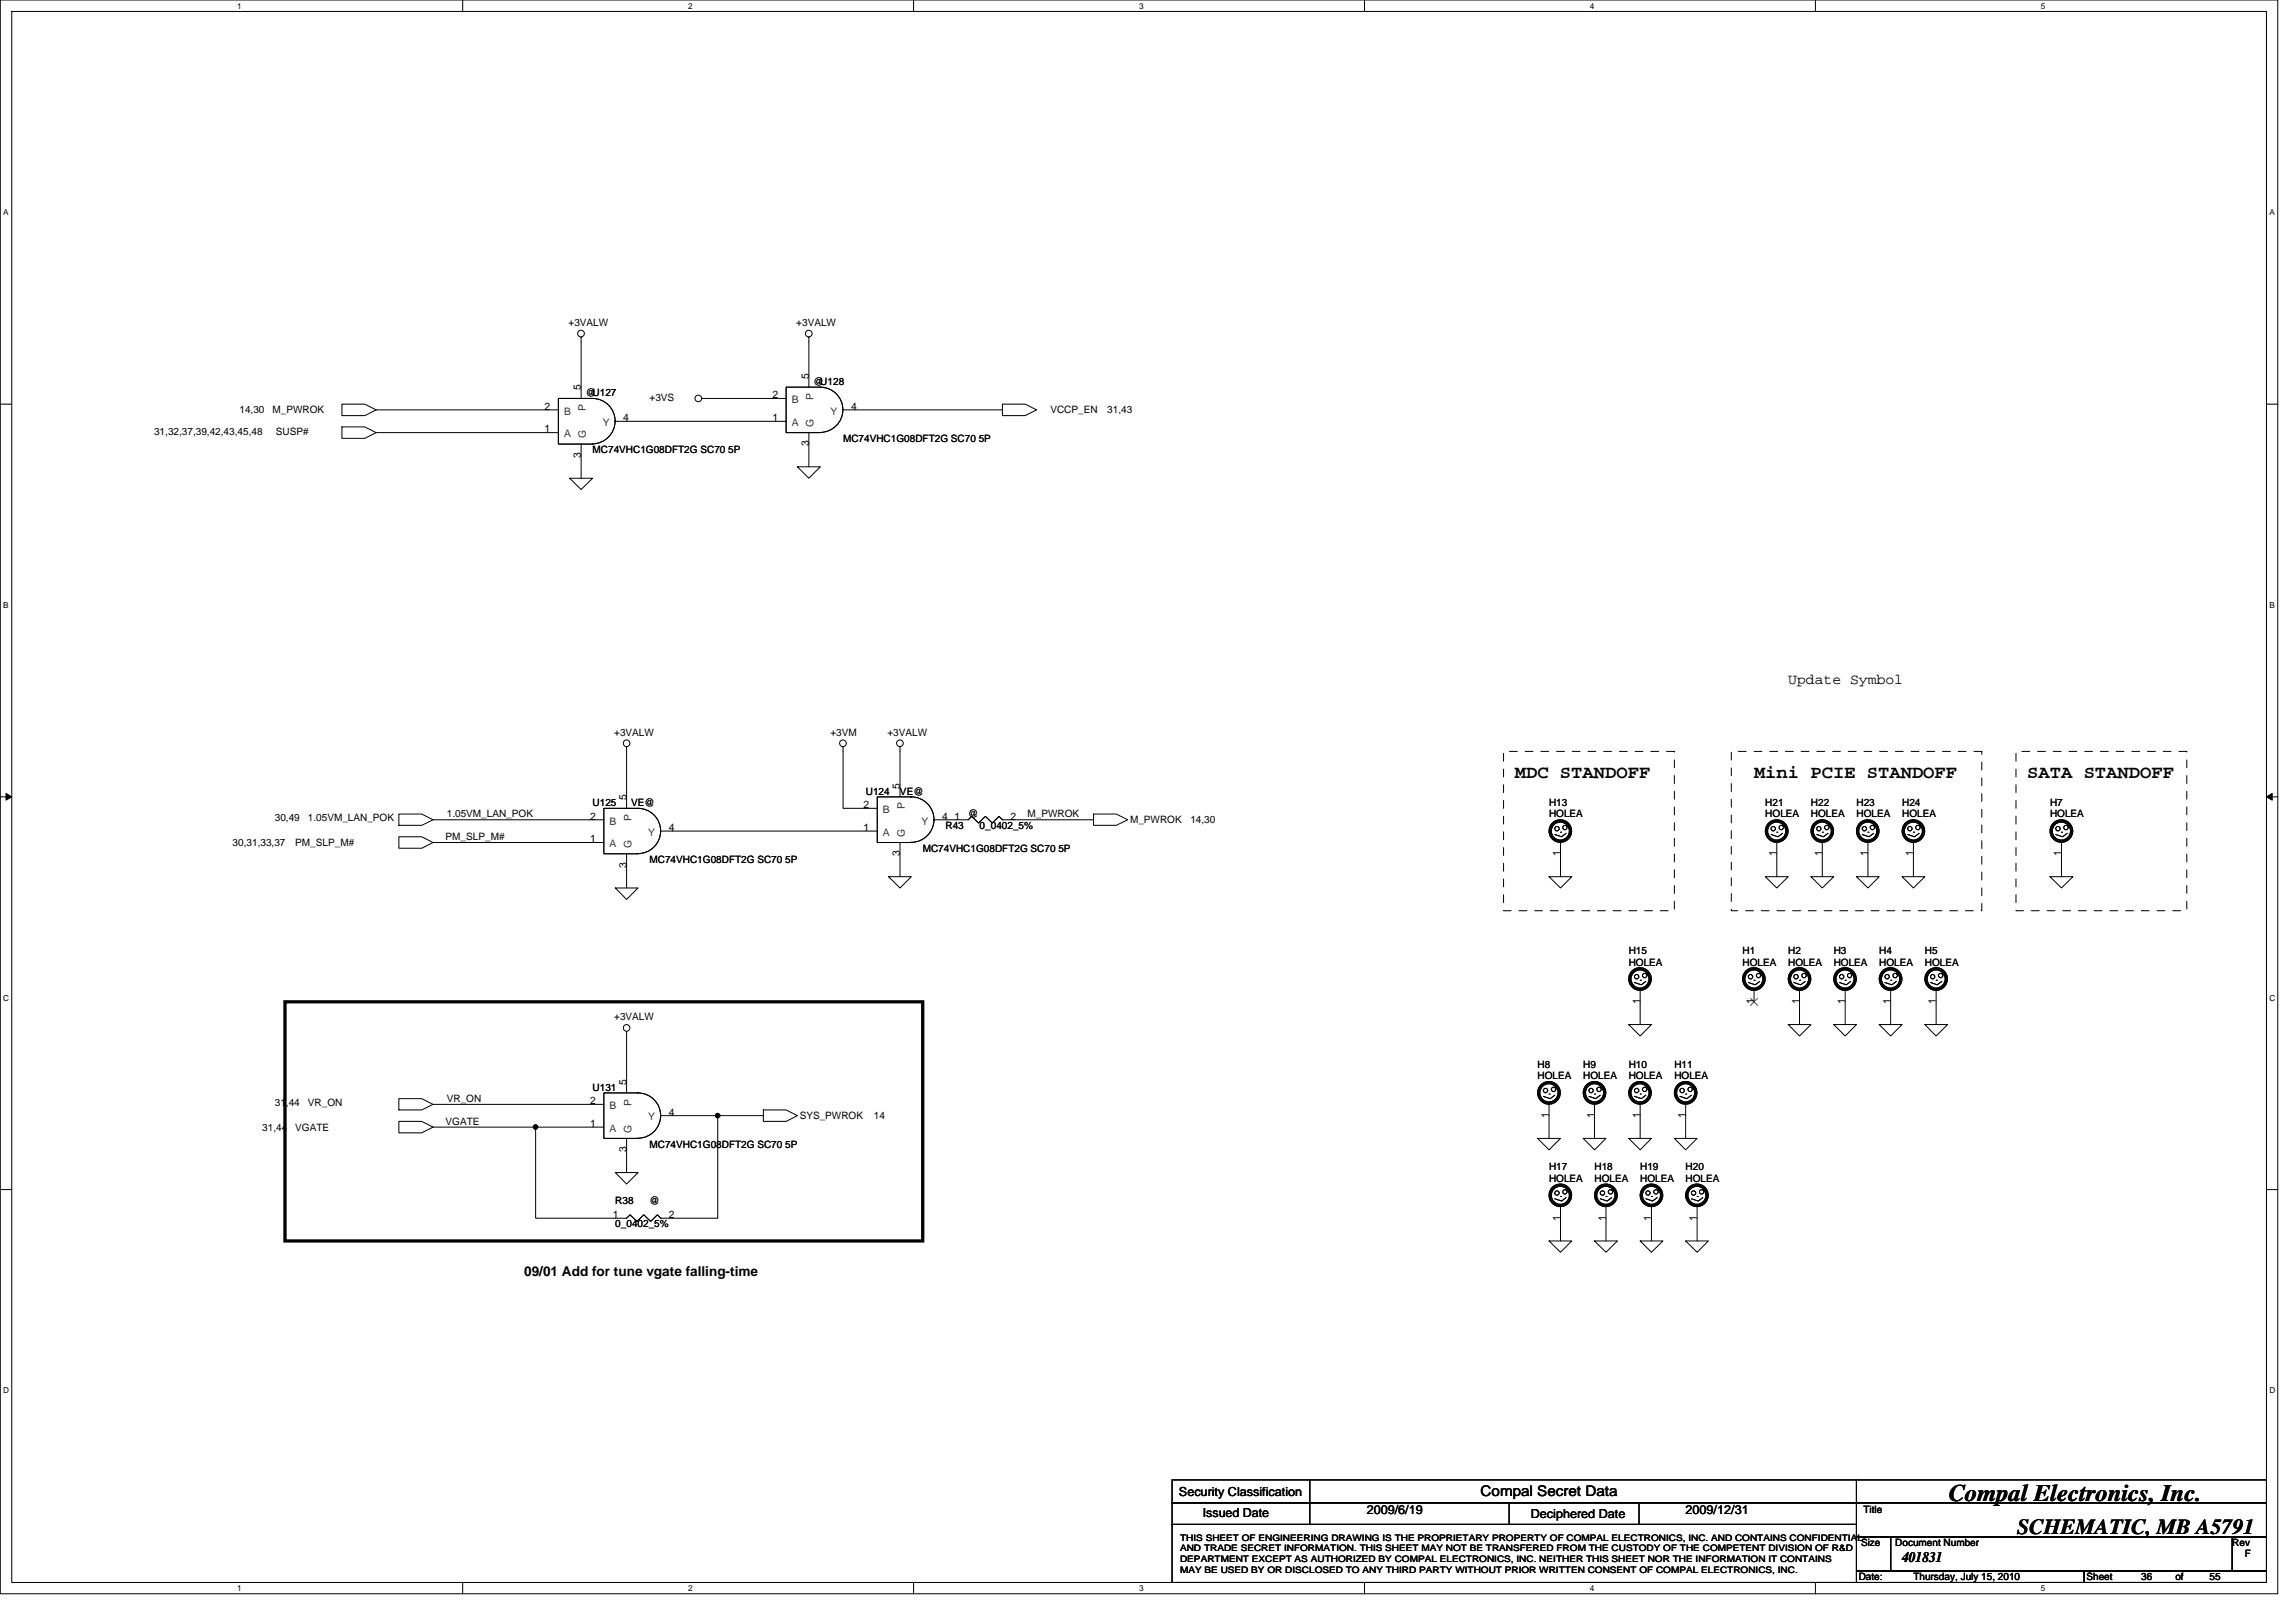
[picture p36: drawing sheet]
<svg xmlns="http://www.w3.org/2000/svg" width="297mm" height="210mm" viewBox="0 0 297 210" stroke-linecap="round" stroke-linejoin="round" font-family="sans-serif">
<defs><g id="words">
<text font-size="3.1" x="252.1" y="194.3">Compal Electronics, Inc.</text>
<text font-size="2.8" x="261" y="198.5">SCHEMATIC, MB A5791</text>
<g font-size="2.3">
<text x="196" y="100.7">MDC STANDOFF</text>
<text x="226.9" y="100.7">Mini PCIE STANDOFF</text>
<text x="262.3" y="100.7">SATA STANDOFF</text>
</g>
<g font-size="1.9">
<text x="231.3" y="88.5">Update Symbol</text>
<text x="191.6" y="193.7">Compal Secret Data</text>
<text x="246.1" y="202.1">401831</text>
</g>
<text font-size="1.8" x="67.8" y="165.2">09/01 Add for tune vgate falling-time</text>
<g font-size="1.6">
<text x="152.5" y="193.5">Security Classification</text>
<text x="155.6" y="196.3">Issued Date</text>
<text x="176.8" y="195.9">2009/6/19</text>
<text x="198.1" y="196.5">Deciphered Date</text>
<text x="218.1" y="195.9">2009/12/31</text>
</g>
<g font-size="1.3">
<text x="73.6" y="42.1">+3VALW</text>
<text x="103" y="42.1">+3VALW</text>
<text x="31" y="53.5">14,30</text>
<text x="35.3" y="53.5">M_PWROK</text>
<text x="70.5" y="53">2</text>
<text x="75.2" y="50.5" transform="rotate(-90 75.2 50.5)">5</text>
<text x="75.8" y="51.3">@U127</text>
<text x="84" y="51.9">+3VS</text>
<text x="99.9" y="51.5">2</text>
<text x="104.6" y="49.1" transform="rotate(-90 104.6 49.1)">5</text>
<text x="105.2" y="49.8">@U128</text>
<text x="110.1" y="53">4</text>
<text x="135.9" y="53.5">VCCP_EN</text>
<text x="143.3" y="53.5">31,43</text>
<text x="19.9" y="56.3">31,32,37,39,42,43,45,48</text>
<text x="35.7" y="56.3">SUSP#</text>
<text x="70.5" y="56">1</text>
<text x="75.2" y="59.2" transform="rotate(-90 75.2 59.2)">3</text>
<text x="76.7" y="58.7">MC74VHC1G08DFT2G SC70 5P</text>
<text x="80.6" y="54.5">4</text>
<text x="99.9" y="54.5">1</text>
<text x="104.6" y="57.8" transform="rotate(-90 104.6 57.8)">3</text>
<text x="109.1" y="57.2">MC74VHC1G08DFT2G SC70 5P</text>
<text x="79.5" y="95.2">+3VALW</text>
<text x="107.4" y="95.2">+3VM</text>
<text x="114.8" y="95.2">+3VALW</text>
<text x="35.6" y="106.2">30,49</text>
<text x="39.8" y="106.2">1.05VM_LAN_POK</text>
<text x="57.8" y="105.8">1.05VM_LAN_POK</text>
<text x="76.3" y="106.1">2</text>
<text x="76.7" y="104.3">U125</text>
<text x="81" y="103.6" transform="rotate(-90 81 103.6)">5</text>
<text x="81.7" y="104.3">VE@</text>
<text x="86.5" y="107.5">4</text>
<text x="111.7" y="104.6">2</text>
<text x="111.7" y="107.5">1</text>
<text x="112" y="102.8">U124</text>
<text x="116.4" y="102.1" transform="rotate(-90 116.4 102.1)">5</text>
<text x="116.4" y="102.8">VE@</text>
<text x="121.9" y="106.1">4</text>
<text x="122.3" y="107.3">R43</text>
<text x="123.5" y="106.1">1</text>
<text x="125.3" y="105.8">@</text>
<text x="126.7" y="107.3">0_0402_5%</text>
<text x="130.7" y="106.1">2</text>
<text x="132.9" y="105.8">M_PWROK</text>
<text x="146.2" y="106.5">M_PWROK</text>
<text x="154" y="106.5">14,30</text>
<text x="200.4" y="104.3">H13</text>
<text x="200.4" y="105.8">HOLEA</text>
<text x="228.4" y="104.3">H21</text>
<text x="228.4" y="105.8">HOLEA</text>
<text x="234.3" y="104.3">H22</text>
<text x="234.3" y="105.8">HOLEA</text>
<text x="240.2" y="104.3">H23</text>
<text x="240.2" y="105.8">HOLEA</text>
<text x="246.1" y="104.3">H24</text>
<text x="246.1" y="105.8">HOLEA</text>
<text x="265.2" y="104.3">H7</text>
<text x="265.2" y="105.8">HOLEA</text>
<text x="30.1" y="109.5">30,31,33,37</text>
<text x="38.2" y="109.5">PM_SLP_M#</text>
<text x="57.7" y="108.7">PM_SLP_M#</text>
<text x="76.3" y="109">1</text>
<text x="81" y="112.3" transform="rotate(-90 81 112.3)">3</text>
<text x="84" y="111.7">MC74VHC1G08DFT2G SC70 5P</text>
<text x="116.4" y="110.8" transform="rotate(-90 116.4 110.8)">3</text>
<text x="119.4" y="110.2">MC74VHC1G08DFT2G SC70 5P</text>
<text x="201.9" y="110.8" transform="rotate(-90 201.9 110.8)">1</text>
<text x="229.8" y="110.8" transform="rotate(-90 229.8 110.8)">1</text>
<text x="235.7" y="110.8" transform="rotate(-90 235.7 110.8)">1</text>
<text x="241.6" y="110.8" transform="rotate(-90 241.6 110.8)">1</text>
<text x="247.5" y="110.8" transform="rotate(-90 247.5 110.8)">1</text>
<text x="266.7" y="110.8" transform="rotate(-90 266.7 110.8)">1</text>
<text x="210.7" y="123.5">H15</text>
<text x="210.7" y="124.9">HOLEA</text>
<text x="225.4" y="123.5">H1</text>
<text x="225.4" y="124.9">HOLEA</text>
<text x="231.3" y="123.5">H2</text>
<text x="231.3" y="124.9">HOLEA</text>
<text x="237.2" y="123.5">H3</text>
<text x="237.2" y="124.9">HOLEA</text>
<text x="243.1" y="123.5">H4</text>
<text x="243.1" y="124.9">HOLEA</text>
<text x="249" y="123.5">H5</text>
<text x="249" y="124.9">HOLEA</text>
<text x="212.2" y="130" transform="rotate(-90 212.2 130)">1</text>
<text x="226.9" y="130" transform="rotate(-90 226.9 130)">1</text>
<text x="232.8" y="130" transform="rotate(-90 232.8 130)">1</text>
<text x="238.7" y="130" transform="rotate(-90 238.7 130)">1</text>
<text x="244.6" y="130" transform="rotate(-90 244.6 130)">1</text>
<text x="250.5" y="130" transform="rotate(-90 250.5 130)">1</text>
<text x="79.5" y="132">+3VALW</text>
<text x="35.6" y="143.1">31,44</text>
<text x="39.8" y="143.1">VR_ON</text>
<text x="57.8" y="142.6">VR_ON</text>
<text x="76.3" y="142.9">2</text>
<text x="76.7" y="141.1">U131</text>
<text x="81" y="140.4" transform="rotate(-90 81 140.4)">5</text>
<text x="198.9" y="138.2">H8</text>
<text x="198.9" y="139.7">HOLEA</text>
<text x="204.8" y="138.2">H9</text>
<text x="204.8" y="139.7">HOLEA</text>
<text x="210.7" y="138.2">H10</text>
<text x="210.7" y="139.7">HOLEA</text>
<text x="216.6" y="138.2">H11</text>
<text x="216.6" y="139.7">HOLEA</text>
<text x="33.9" y="146.3">31,44</text>
<text x="38.2" y="146.3">VGATE</text>
<text x="57.7" y="145.6">VGATE</text>
<text x="76.3" y="145.8">1</text>
<text x="81" y="149.1" transform="rotate(-90 81 149.1)">3</text>
<text x="84" y="148.5">MC74VHC1G08DFT2G SC70 5P</text>
<text x="86.5" y="144.4">4</text>
<text x="103.5" y="144.8">SYS_PWROK</text>
<text x="113" y="144.8">14</text>
<text x="200.4" y="144.7" transform="rotate(-90 200.4 144.7)">1</text>
<text x="206.3" y="144.7" transform="rotate(-90 206.3 144.7)">1</text>
<text x="212.2" y="144.7" transform="rotate(-90 212.2 144.7)">1</text>
<text x="218.1" y="144.7" transform="rotate(-90 218.1 144.7)">1</text>
<text x="79.6" y="155.9">R38</text>
<text x="84" y="155.9">@</text>
<text x="200.4" y="151.5">H17</text>
<text x="200.4" y="152.9">HOLEA</text>
<text x="206.3" y="151.5">H18</text>
<text x="206.3" y="152.9">HOLEA</text>
<text x="212.2" y="151.5">H19</text>
<text x="212.2" y="152.9">HOLEA</text>
<text x="218.1" y="151.5">H20</text>
<text x="218.1" y="152.9">HOLEA</text>
<text x="79.3" y="157.6">1</text>
<text x="79.6" y="158.8">0_0402_5%</text>
<text x="86.5" y="157.6">2</text>
<text x="201.9" y="157.9" transform="rotate(-90 201.9 157.9)">1</text>
<text x="207.7" y="157.9" transform="rotate(-90 207.7 157.9)">1</text>
<text x="213.6" y="157.9" transform="rotate(-90 213.6 157.9)">1</text>
<text x="219.5" y="157.9" transform="rotate(-90 219.5 157.9)">1</text>
<text x="241.1" y="195.8">Title</text>
<text x="240.8" y="200.1">Size</text>
<text x="245.2" y="200.1">Document Number</text>
<text x="288.8" y="200.1">Rev</text>
<text x="290.4" y="201.5">F</text>
<text x="240.5" y="204.5">Date:</text>
<text x="247.5" y="204.5">Thursday, July 15, 2010</text>
<text x="269.9" y="204.5">Sheet</text>
<text x="277" y="204.5">36</text>
<text x="281.4" y="204.5">of</text>
<text x="285.9" y="204.5">55</text>
</g>
<g font-size="1.3" fill="#333">
<text x="73" y="53.7">B</text>
<text x="75.8" y="53.2" transform="rotate(-90 75.8 53.2)">P</text>
<text x="102.4" y="52.2">B</text>
<text x="105.3" y="51.7" transform="rotate(-90 105.3 51.7)">P</text>
<text x="107.4" y="53.7">Y</text>
<text x="73" y="56.6">A</text>
<text x="75.8" y="56.7" transform="rotate(-90 75.8 56.7)">G</text>
<text x="78" y="55.1">Y</text>
<text x="102.4" y="55.1">A</text>
<text x="105.3" y="55.2" transform="rotate(-90 105.3 55.2)">G</text>
<text x="78.9" y="106.7">B</text>
<text x="81.7" y="106.2" transform="rotate(-90 81.7 106.2)">P</text>
<text x="114.2" y="105.2">B</text>
<text x="117" y="104.8" transform="rotate(-90 117 104.8)">P</text>
<text x="119.2" y="106.7">Y</text>
<text x="78.9" y="109.6">A</text>
<text x="81.7" y="109.7" transform="rotate(-90 81.7 109.7)">G</text>
<text x="83.9" y="108.2">Y</text>
<text x="114.2" y="108.2">A</text>
<text x="117" y="108.3" transform="rotate(-90 117 108.3)">G</text>
<text x="78.9" y="143.5">B</text>
<text x="81.7" y="143.1" transform="rotate(-90 81.7 143.1)">P</text>
<text x="78.9" y="146.5">A</text>
<text x="81.7" y="146.6" transform="rotate(-90 81.7 146.6)">G</text>
<text x="83.9" y="145">Y</text>
</g>
<g font-size="1.2">
<text x="152.7" y="199.4">THIS SHEET OF ENGINEERING DRAWING IS THE PROPRIETARY PROPERTY OF COMPAL ELECTRONICS, INC. AND CONTAINS CONFIDENTIAL</text>
<text x="152.7" y="200.8">AND TRADE SECRET INFORMATION. THIS SHEET MAY NOT BE TRANSFERED FROM THE CUSTODY OF THE COMPETENT DIVISION OF R&amp;D</text>
<text x="152.7" y="202.1">DEPARTMENT EXCEPT AS AUTHORIZED BY COMPAL ELECTRONICS, INC. NEITHER THIS SHEET NOR THE INFORMATION IT CONTAINS</text>
<text x="152.7" y="203.5">MAY BE USED BY OR DISCLOSED TO ANY THIRD PARTY WITHOUT PRIOR WRITTEN CONSENT OF COMPAL ELECTRONICS, INC.</text>
</g>
<g font-size="1.1">
<text x="30.7" y="1.1">1</text>
<text x="89" y="1.1">2</text>
<text x="147.4" y="1.1">3</text>
<text x="205.7" y="1.1">4</text>
<text x="264" y="1.1">5</text>
<text x=".4" y="27.8">A</text>
<text x="293.6" y="27.8">A</text>
<text x=".4" y="78.7">B</text>
<text x="293.6" y="78.7">B</text>
<text x=".4" y="129.5">C</text>
<text x="293.6" y="129.5">C</text>
<text x=".4" y="180.3">D</text>
<text x="293.6" y="180.3">D</text>
<text x="30.7" y="205.9">1</text>
<text x="89" y="205.9">2</text>
<text x="147.4" y="205.9">3</text>
<text x="205.7" y="205.9">4</text>
<text x="264" y="205.9">5</text>
</g>
</g></defs>
<path d="M0 0h294.7v206.2h-294.7zM1.5 1.5h291.7v203.3h-291.7z" fill="none" stroke="#000" stroke-width=".13"/>
<g fill="#fff">
<path d="M30.7 .1h.6v1.2h-.6z"/>
<path d="M30.7 204.9h.6v1.2h-.6z"/>
</g>
<path d="M59.9 0v1.5M59.9 204.8v1.5" fill="none" stroke="#000" stroke-width=".13"/>
<g fill="#fff">
<path d="M89 .1h.6v1.2h-.6z"/>
<path d="M89 204.9h.6v1.2h-.6z"/>
</g>
<path d="M118.2 0v1.5M118.2 204.8v1.5" fill="none" stroke="#000" stroke-width=".13"/>
<g fill="#fff">
<path d="M147.4 .1h.5v1.2h-.5z"/>
<path d="M147.4 204.9h.5v1.2h-.5z"/>
</g>
<path d="M176.5 0v1.5M176.5 204.8v1.5" fill="none" stroke="#000" stroke-width=".13"/>
<g fill="#fff">
<path d="M205.7 .1h.6v1.2h-.6z"/>
<path d="M205.7 204.9h.6v1.2h-.6z"/>
</g>
<path d="M234.9 0v1.5M234.9 204.8v1.5" fill="none" stroke="#000" stroke-width=".13"/>
<g fill="#fff">
<path d="M264 .1h.6v1.2h-.6z"/>
<path d="M264 204.9h.6v1.2h-.6z"/>
<path d="M.4 26.9h.7v1.2h-.7z"/>
<path d="M293.6 26.9h.7v1.2h-.7z"/>
<path d="M.4 77.7h.7v1.2h-.7z"/>
<path d="M293.6 77.7h.7v1.2h-.7z"/>
</g>
<path d="M0 52.3h1.5M293.2 52.3h1.5" fill="none" stroke="#000" stroke-width=".13"/>
<g fill="#fff">
<path d="M.4 128.5h.8v1.2h-.8z"/>
<path d="M293.6 128.5h.7v1.2h-.7z"/>
</g>
<path d="M0 103.1h1.5M293.2 103.1h1.5" fill="none" stroke="#000" stroke-width=".13"/>
<path d="M.8 102.7l.7 .4-.7 .4zM293.2 103.1l.8-.4v.8z" fill="#000" stroke="#000" stroke-width=".13"/>
<g fill="#fff">
<path d="M.4 179.3h.8v1.2h-.8z"/>
<path d="M293.6 179.3h.7v1.2h-.7z"/>
</g>
<g fill="none" stroke="#000" stroke-width=".13">
<path d="M44.2 55.2h3l1.5 .8-1.5 .7h-3zM44.2 52.3h3l1.5 .7-1.5 .8h-3zM72.2 56h-23.5M72.2 53h-23.5M75.2 43.6v8M75.2 57.5v4.4M76.6 57.4a2.99 2.99 0 0 0 3-2.9 2.94 2.94 0 0 0-2.9-2.9h-4.5v5.9h4.5M79.6 54.5h22.1M90.8 51.6h10.9M104.6 43.6v6.5M104.6 56v4.4M106.1 56a2.93 2.93 0 0 0 2.9-3 2.93 2.93 0 0 0-2.9-2.9h-4.4v5.9h4.4"/>
<path d="M109.1 53h20.6M129.7 52.3h2.9l1.5 .7-1.5 .8h-2.9zM73.7 61.9h3l-1.5 1.5zM103.2 60.4h2.9l-1.5 1.5zM81.1 96.6v8M109.1 96.6v8h4.4M116.4 96.6v6.5M51.6 105.3h3l1.4 .8-1.4 .7h-3zM51.6 108.3h3l1.4 .7-1.4 .8h-3zM56 106.1h22.1M78.1 104.6h4.4a2.94 2.94 0 0 1 3 2.9 2.94 2.94 0 0 1-3 3h-4.4zM78.1 109h-22.1"/>
<path d="M79.6 114.9h2.9l-1.4 1.5zM81.1 110.5v4.4M85.5 107.5h28M115 113.5h2.9l-1.5 1.4zM116.4 109v4.5M117.9 103.1h-.1a2.95 2.95 0 0 1 3 3 2.96 2.96 0 0 1-3 2.9h.1M117.9 103.1h-4.4v5.9h4.4M141.5 106.1h-11.8l-.5-.5-.8 .9-.9-.9-.9 .9-.9-.9-.4 .5h-4.4M141.5 105.3h2.9l1.5 .8-1.5 .7h-2.9zM200.4 113.5h2.9l-1.4 1.4zM201.9 107.7h.1M201.9 109v4.5"/>
<path d="M202.6 107.8l-.6 .5-.9-.3M228.4 113.5h2.9l-1.4 1.4zM229.9 107.7h.1M229.9 109v4.5M230.6 107.8l-.6 .5-.9-.3M234.3 113.5h2.9l-1.4 1.4zM235.8 107.7h.1M235.8 109v4.5M236.5 107.8l-.6 .5-.9-.3M240.2 113.5h2.9l-1.4 1.4zM241.7 107.7h.1M241.7 109v4.5"/>
<path d="M242.4 107.8l-.6 .5-.9-.3M246.1 113.5h2.9l-1.5 1.4zM247.5 109v4.5M247.5 107.7h.2M248.3 107.8l-.6 .5-.9-.3M265.2 113.5h3l-1.5 1.4zM266.7 109v4.5M266.7 107.7h.1M267.4 107.8l-.6 .5-.8-.3M81.1 133.5v7.9M210.7 132.6h3l-1.5 1.5zM212.2 128.2v4.4"/>
<path d="M212.2 126.9h.1M212.9 127l-.6 .4-.8-.3M226.9 128.2v1.4M226.9 126.9h.2M227.7 127l-.6 .4-.9-.3M231.3 132.6h3l-1.5 1.5zM232.8 126.9h.2M232.8 128.2v4.4M233.5 127l-.5 .4-.9-.3M237.2 132.6h3l-1.5 1.5zM238.7 128.2v4.4M238.7 126.9h.2"/>
<path d="M239.4 127l-.5 .4-.9-.3M243.1 132.6h3l-1.5 1.5zM244.6 128.2v4.4M244.6 126.9h.1M245.3 127l-.6 .4-.8-.3M249 132.6h3l-1.5 1.5zM250.5 126.9h.1M250.5 128.2v4.4M251.2 127l-.6 .4-.8-.3M0 153.9h1.5M51.6 142.2h3l1.4 .7-1.4 .7h-3zM51.6 145.1h3l1.4 .8-1.4 .7h-3z"/>
<path d="M56 145.9h22.1M56 142.9h22.1M79.6 151.7h2.9l-1.4 1.5zM81.1 147.3v4.4M82.5 147.3a2.93 2.93 0 0 0 3-2.9 2.93 2.93 0 0 0-3-3h-4.4v5.9h4.4M92.9 144.4v13.2h-7.4l-.5-.4-.8 .9-.9-.9-.9 .9-.9-.9-.4 .4h-11.8v-11.7M98.8 143.6h2.9l1.5 .8-1.5 .7h-2.9zM98.8 144.4h-13.3M198.9 147.3h3l-1.5 1.5zM200.4 142.9v4.4M200.4 141.6h.2M201.1 141.7l-.5 .5-.9-.3"/>
<path d="M201.9 154.8h.1M201.9 156.2v4.4M202.6 155l-.6 .4-.9-.3M204.8 147.3h3l-1.5 1.5zM206.3 142.9v4.4M206.3 141.6h.1M207 141.7l-.6 .5-.8-.3M207.8 156.2v4.4M207.8 154.8h.1M208.5 155l-.6 .4-.9-.3M210.7 147.3h3l-1.5 1.5zM212.2 142.9v4.4"/>
<path d="M212.2 141.6h.1M212.9 141.7l-.6 .5-.8-.3M213.7 154.8h.1M213.7 156.2v4.4M214.4 155l-.6 .4-.9-.3M216.6 147.3h3l-1.5 1.5zM218.1 142.9v4.4M218.1 141.6h.1M218.8 141.7l-.6 .5-.9-.3M219.6 156.2v4.4M219.6 154.8h.1M220.3 155l-.6 .4-.9-.3"/>
<path d="M293.2 153.9h1.5M200.4 160.6h2.9l-1.4 1.5zM206.3 160.6h3l-1.5 1.5zM212.2 160.6h2.9l-1.4 1.5zM218.1 160.6h2.9l-1.4 1.5zM151.6 191.5h88.6v3h-88.6zM151.6 194.5h88.6v2.8h-88.6zM151.6 197.3h88.6v7.5h-88.6zM169.5 191.5v5.8M195.2 194.5v2.8M212 194.5v2.8M240.2 198.9h4.4v4.4h-4.4z"/>
<path d="M240.2 191.5h53v3h-53zM240.2 194.5h53v4.4h-53zM244.6 198.9h44.2v4.4h-44.2zM288.8 198.9h4.4v4.4h-4.4zM240.2 203.3h29.4v1.5h-29.4zM269.6 203.3h23.6v1.5h-23.6z"/>
<circle cx="75.2" cy="43.2" r=".43"/>
<circle cx="90.4" cy="51.6" r=".43"/>
<circle cx="104.6" cy="43.2" r=".43"/>
<circle cx="81.1" cy="96.2" r=".43"/>
<circle cx="109.1" cy="96.2" r=".43"/>
<circle cx="116.4" cy="96.2" r=".43"/>
<circle cx="201.4" cy="107.2" r=".29"/>
<circle cx="201.9" cy="107.5" r="1.46"/>
<circle cx="201.9" cy="107.5" r="1.31"/>
<circle cx="201.9" cy="107.5" r="1.17"/>
<circle cx="202.4" cy="107.1" r=".28"/>
<circle cx="229.4" cy="107.2" r=".29"/>
<circle cx="229.9" cy="107.5" r="1.32"/>
<circle cx="229.9" cy="107.5" r="1.17"/>
<circle cx="229.9" cy="107.5" r="1.47"/>
<circle cx="230.4" cy="107.1" r=".29"/>
<circle cx="235.3" cy="107.2" r=".28"/>
<circle cx="235.7" cy="107.5" r="1.46"/>
<circle cx="235.7" cy="107.5" r="1.31"/>
<circle cx="235.7" cy="107.5" r="1.17"/>
<circle cx="236.3" cy="107.1" r=".29"/>
<circle cx="241.2" cy="107.2" r=".29"/>
<circle cx="241.6" cy="107.5" r="1.46"/>
<circle cx="241.6" cy="107.5" r="1.31"/>
<circle cx="241.6" cy="107.5" r="1.17"/>
<circle cx="242.2" cy="107.1" r=".29"/>
<circle cx="247.1" cy="107.2" r=".29"/>
<circle cx="247.5" cy="107.5" r="1.46"/>
<circle cx="247.5" cy="107.5" r="1.31"/>
<circle cx="247.5" cy="107.5" r="1.17"/>
<circle cx="248.1" cy="107.1" r=".29"/>
<circle cx="266.2" cy="107.2" r=".29"/>
<circle cx="266.7" cy="107.5" r="1.32"/>
<circle cx="266.7" cy="107.5" r="1.17"/>
<circle cx="266.7" cy="107.5" r="1.47"/>
<circle cx="267.3" cy="107.1" r=".29"/>
<circle cx="81.1" cy="133" r=".43"/>
<circle cx="211.7" cy="126.4" r=".29"/>
<circle cx="212.2" cy="126.7" r="1.17"/>
<circle cx="212.2" cy="126.7" r="1.32"/>
<circle cx="212.2" cy="126.7" r="1.47"/>
<circle cx="212.8" cy="126.2" r=".29"/>
<circle cx="226.5" cy="126.4" r=".29"/>
<circle cx="226.9" cy="126.7" r="1.17"/>
<circle cx="226.9" cy="126.7" r="1.32"/>
<circle cx="226.9" cy="126.7" r="1.47"/>
<circle cx="227.5" cy="126.2" r=".29"/>
<circle cx="232.4" cy="126.4" r=".29"/>
<circle cx="232.8" cy="126.7" r="1.32"/>
<circle cx="232.8" cy="126.7" r="1.17"/>
<circle cx="232.8" cy="126.7" r="1.47"/>
<circle cx="233.4" cy="126.2" r=".29"/>
<circle cx="238.3" cy="126.4" r=".29"/>
<circle cx="238.7" cy="126.7" r="1.32"/>
<circle cx="238.7" cy="126.7" r="1.17"/>
<circle cx="238.7" cy="126.7" r="1.47"/>
<circle cx="239.3" cy="126.2" r=".28"/>
<circle cx="244.1" cy="126.4" r=".29"/>
<circle cx="244.6" cy="126.7" r="1.33"/>
<circle cx="244.6" cy="126.7" r="1.18"/>
<circle cx="244.6" cy="126.7" r="1.47"/>
<circle cx="245.2" cy="126.2" r=".29"/>
<circle cx="250" cy="126.4" r=".28"/>
<circle cx="250.5" cy="126.7" r="1.32"/>
<circle cx="250.5" cy="126.7" r="1.17"/>
<circle cx="250.5" cy="126.7" r="1.47"/>
<circle cx="251.1" cy="126.2" r=".29"/>
<circle cx="199.9" cy="141.1" r=".29"/>
<circle cx="200.4" cy="141.4" r="1.18"/>
<circle cx="200.4" cy="141.4" r="1.33"/>
<circle cx="200.4" cy="141.4" r="1.47"/>
<circle cx="201" cy="141" r=".29"/>
<circle cx="201.4" cy="154.4" r=".28"/>
<circle cx="201.9" cy="154.7" r="1.46"/>
<circle cx="201.9" cy="154.7" r="1.31"/>
<circle cx="201.9" cy="154.7" r="1.17"/>
<circle cx="202.5" cy="154.2" r=".28"/>
<circle cx="205.8" cy="141.1" r=".28"/>
<circle cx="206.3" cy="141.4" r="1.32"/>
<circle cx="206.3" cy="141.4" r="1.17"/>
<circle cx="206.3" cy="141.4" r="1.47"/>
<circle cx="206.9" cy="141" r=".29"/>
<circle cx="207.3" cy="154.4" r=".28"/>
<circle cx="207.8" cy="154.7" r="1.32"/>
<circle cx="207.8" cy="154.7" r="1.17"/>
<circle cx="207.8" cy="154.7" r="1.47"/>
<circle cx="208.4" cy="154.2" r=".28"/>
<circle cx="211.7" cy="141.1" r=".29"/>
<circle cx="212.2" cy="141.4" r="1.17"/>
<circle cx="212.2" cy="141.4" r="1.32"/>
<circle cx="212.2" cy="141.4" r="1.47"/>
<circle cx="212.8" cy="141" r=".29"/>
<circle cx="213.2" cy="154.4" r=".28"/>
<circle cx="213.7" cy="154.7" r="1.46"/>
<circle cx="213.7" cy="154.7" r="1.31"/>
<circle cx="213.7" cy="154.7" r="1.17"/>
<circle cx="214.2" cy="154.2" r=".28"/>
<circle cx="217.6" cy="141.1" r=".29"/>
<circle cx="218.1" cy="141.4" r="1.32"/>
<circle cx="218.1" cy="141.4" r="1.17"/>
<circle cx="218.1" cy="141.4" r="1.47"/>
<circle cx="218.7" cy="141" r=".29"/>
<circle cx="219.1" cy="154.4" r=".28"/>
<circle cx="219.5" cy="154.7" r="1.46"/>
<circle cx="219.5" cy="154.7" r="1.31"/>
<circle cx="219.5" cy="154.7" r="1.17"/>
<circle cx="220.1" cy="154.2" r=".28"/>
</g>
<g fill="#000" stroke="#000" stroke-width=".13">
<circle cx="69.3" cy="145.8" r=".29"/>
<circle cx="92.8" cy="144.4" r=".29"/>
</g>
<path d="M194.5 97.2h22.1v20.7h-22.1zM224 97.2h32.4v20.7h-32.4zM260.8 97.2h22.1v20.7h-22.1z" fill="none" stroke="#000" stroke-width=".13" stroke-dasharray="1 1 1 1 1 1 1 1"/>
<path d="M36.9 129.6h82.5v31h-82.5z" fill="none" stroke="#000" stroke-width=".42"/>
<path d="M226.5 129.2l.9 .9M227.4 129.2l-.9 .9" fill="none" stroke="#4c4c4c" stroke-width=".13"/>
<use href="#words"/>
</svg>
